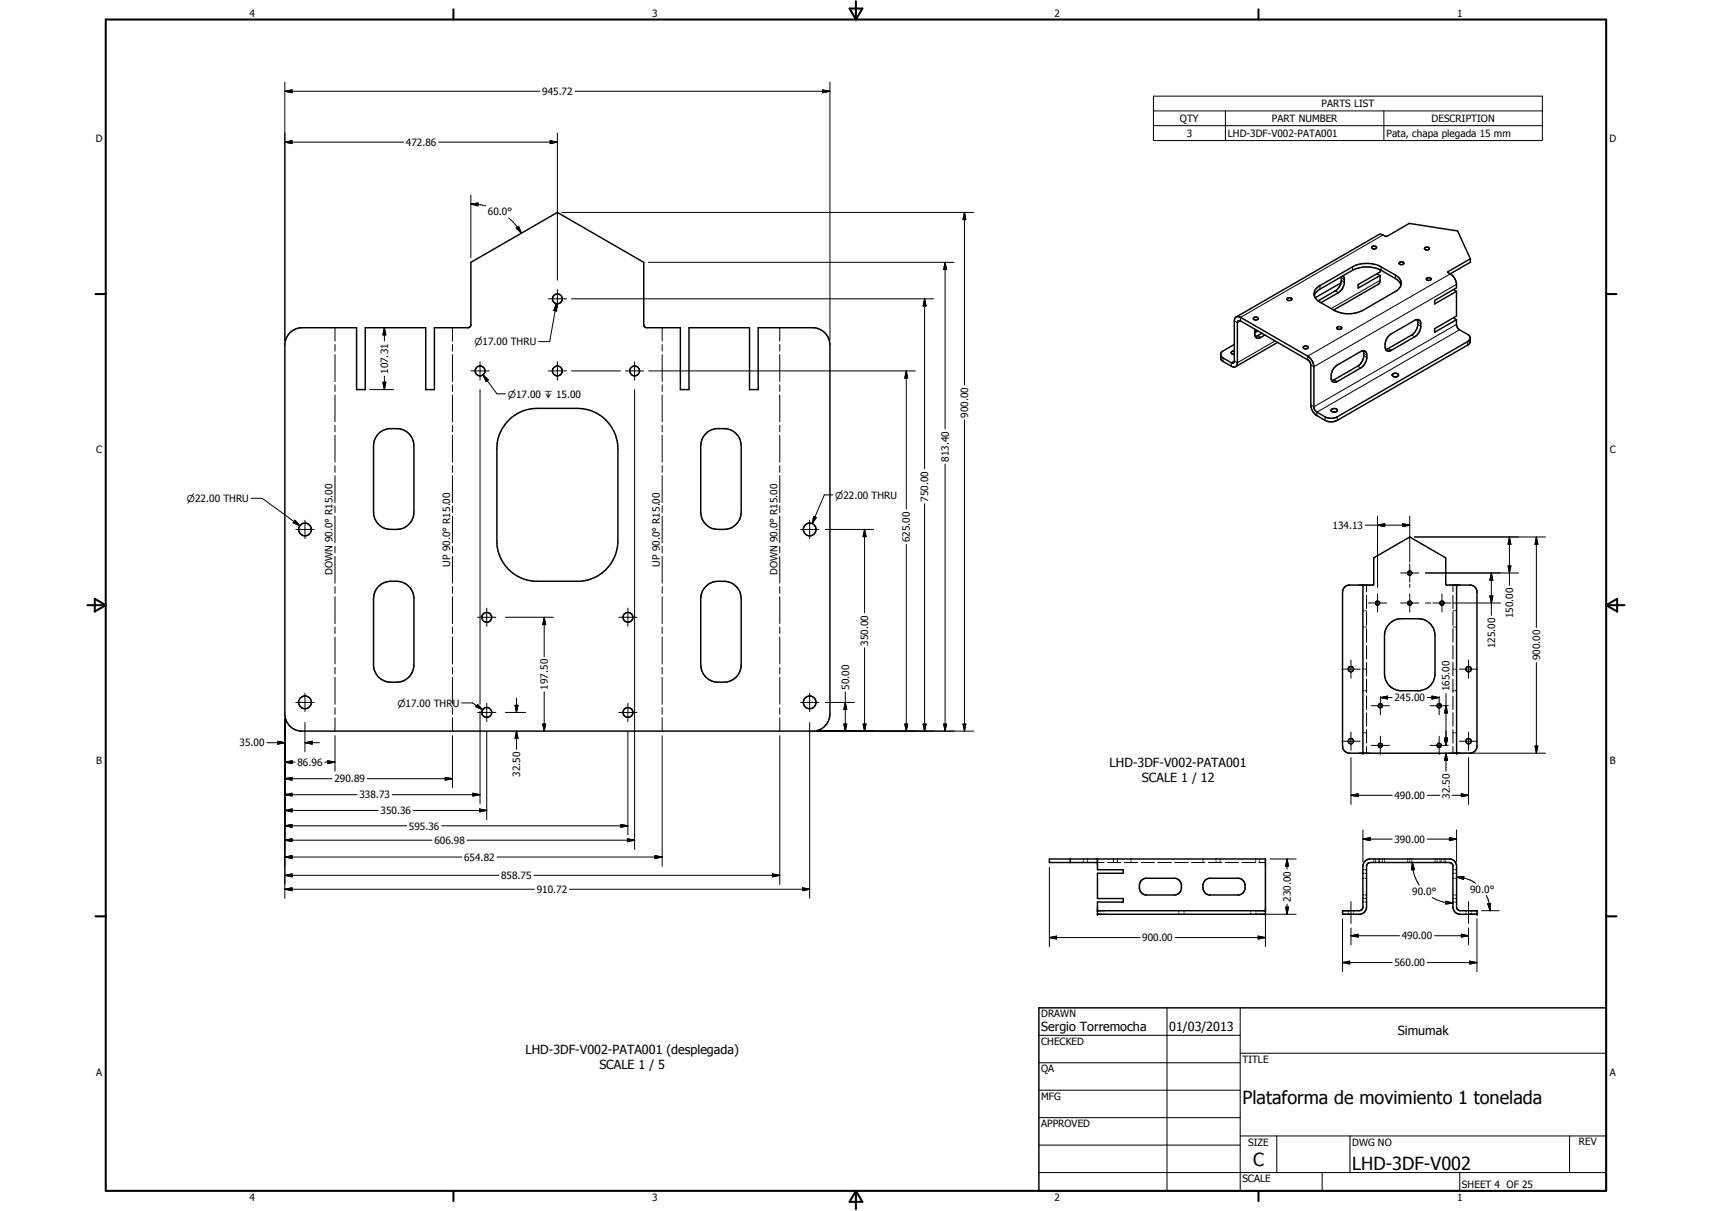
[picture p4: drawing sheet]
<svg xmlns="http://www.w3.org/2000/svg" width="594mm" height="420mm" viewBox="0 0 594 420" stroke-linecap="round" stroke-linejoin="round" font-family="sans-serif">
<defs><g id="words">
<g font-size="6.3">
<text x="431.1" y="383.2">Plataforma de movimiento 1 tonelada</text>
<text x="434.8" y="404.7">C</text>
<text x="469.2" y="406">LHD-3DF-V002</text>
</g>
<g font-size="4.4">
<text x="385.1" y="266">LHD-3DF-V002-PATA001</text>
<text x="396.2" y="271.3">SCALE 1 / 12</text>
<text x="361.3" y="357.5">Sergio Torremocha</text>
<text x="405.7" y="357.7">01/03/2013</text>
<text x="485" y="359.2">Simumak</text>
<text x="182.3" y="365.6">LHD-3DF-V002-PATA001 (desplegada)</text>
<text x="208" y="370.9">SCALE 1 / 5</text>
</g>
<g font-size="3.5">
<text x="86.6" y="5.8">4</text>
<text x="226.3" y="5.8">3</text>
<text x="365.9" y="5.8">2</text>
<text x="505.6" y="5.8">1</text>
<text x="188.1" y="33">945.72</text>
<text x="458.6" y="37.3">PARTS LIST</text>
<text x="409.4" y="42.4">QTY</text>
<text x="411.8" y="47.5">3</text>
<text x="426.1" y="47.5">LHD-3DF-V002-PATA001</text>
<text x="441.3" y="42.4">PART NUMBER</text>
<text x="481.2" y="47.5">Pata, chapa plegada 15 mm</text>
<text x="496.8" y="42.4">DESCRIPTION</text>
<text x="33.3" y="49.4">D</text>
<text x="140.9" y="50.6">472.86</text>
<text x="558.5" y="49.4">D</text>
<text x="169.3" y="74.8">60.0°</text>
<text x="134.7" y="129.8" transform="rotate(-90 134.7 129.8)">107.31</text>
<text x="335.9" y="144.9" transform="rotate(-90 335.9 144.9)">900.00</text>
<text x="33.4" y="157.3">C</text>
<text x="329.3" y="160.2" transform="rotate(-90 329.3 160.2)">813.40</text>
<text x="558.6" y="157.3">C</text>
<text x="322.1" y="174" transform="rotate(-90 322.1 174)">750.00</text>
<text x="462.4" y="183.5">134.13</text>
<text x="315.7" y="188.1" transform="rotate(-90 315.7 188.1)">625.00</text>
<text x="156.2" y="196.6" transform="rotate(-90 156.2 196.6)">UP 90.0° R15.00</text>
<text x="229" y="196.6" transform="rotate(-90 229 196.6)">UP 90.0° R15.00</text>
<text x="115.4" y="199.6" transform="rotate(-90 115.4 199.6)">DOWN 90.0° R15.00</text>
<text x="269.8" y="199.6" transform="rotate(-90 269.8 199.6)">DOWN 90.0° R15.00</text>
<text x="525.1" y="214.5" transform="rotate(-90 525.1 214.5)">150.00</text>
<text x="301.3" y="224" transform="rotate(-90 301.3 224)">350.00</text>
<text x="518.8" y="224.9" transform="rotate(-90 518.8 224.9)">125.00</text>
<text x="534.5" y="229.1" transform="rotate(-90 534.5 229.1)">900.00</text>
<text x="190.2" y="239.2" transform="rotate(-90 190.2 239.2)">197.50</text>
<text x="294.6" y="239.3" transform="rotate(-90 294.6 239.3)">50.00</text>
<text x="503" y="239.8" transform="rotate(-90 503 239.8)">165.00</text>
<text x="483.9" y="243.3">245.00</text>
<text x="83.1" y="259">35.00</text>
<text x="33.4" y="265.2">B</text>
<text x="103.2" y="265.7">86.96</text>
<text x="180.5" y="269.5" transform="rotate(-90 180.5 269.5)">32.50</text>
<text x="558.6" y="265.2">B</text>
<text x="116.1" y="271.5">290.89</text>
<text x="124.7" y="276.9">338.73</text>
<text x="483.9" y="277.2">490.00</text>
<text x="503.1" y="277.1" transform="rotate(-90 503.1 277.1)">32.50</text>
<text x="132.1" y="282.5">350.36</text>
<text x="141.9" y="287.8">595.36</text>
<text x="150.7" y="292.8">606.98</text>
<text x="483.9" y="292.4">390.00</text>
<text x="161.1" y="298.6">654.82</text>
<text x="173.9" y="305">858.75</text>
<text x="186.3" y="309.8">910.72</text>
<text x="490" y="310.5">90.0°</text>
<text x="510.2" y="309.8">90.0°</text>
<text x="447.9" y="312.9" transform="rotate(-90 447.9 312.9)">230.00</text>
<text x="396.4" y="326.6">900.00</text>
<text x="486.4" y="325.9">490.00</text>
<text x="483.9" y="335.2">560.00</text>
<text x="361.3" y="353">DRAWN</text>
<text x="361.3" y="362.5">CHECKED</text>
<text x="431.1" y="368.7">TITLE</text>
<text x="33.4" y="373.2">A</text>
<text x="361.3" y="372.1">QA</text>
<text x="558.6" y="373.2">A</text>
<text x="361.3" y="381.6">MFG</text>
<text x="361.3" y="391.1">APPROVED</text>
<text x="433.1" y="397.5">SIZE</text>
<text x="469.2" y="397.5">DWG NO</text>
<text x="547.9" y="397.4">REV</text>
<text x="431.1" y="410.2">SCALE</text>
<text x="507.3" y="412.3">SHEET 4 OF 25</text>
<text x="86.6" y="416.7">4</text>
<text x="226.3" y="416.7">3</text>
<text x="365.9" y="416.7">2</text>
<text x="505.6" y="416.7">1</text>
</g>
<g font-size="3.3">
<text x="164.6" y="119.8">n17.00 THRU</text>
<text x="176.3" y="137.9">n17.00 x 15.00</text>
<text x="289.8" y="173">n22.00 THRU</text>
<text x="64.9" y="174.2">n22.00 THRU</text>
<text x="137.9" y="245.2">n17.00 THRU</text>
</g>
</g></defs>
<g fill="none" stroke="#000" stroke-width=".35">
<path d="M98.8 31.7l2.5-.5v1zM98.8 31.7h88.5M98.8 28.5v89.6M199.5 31.7h88.5M285.4 31.2l2.6 .5-2.6 .5zM288 28.5v89.6M400.3 33.4h134.9v15.4h-134.9zM400.3 38.5h134.9M425.2 38.5v10.3M480.2 38.5v10.3M98.8 49.3l2.5-.5v1zM98.8 49.3h41.2"/>
<path d="M152.2 49.3h41.2M190.9 48.8l2.5 .5-2.5 .5zM193.4 46.1v51.1M400.3 43.6h134.9M163.4 70.8l2.5-.4v1zM163.4 70.8l2.5 .1 2.6 .5M163.4 67.6v21.8M176.5 75.6l3.1 3.2 1.3 2.1M179.1 79.1l.9-.6 .9 2.4zM195 73.7h142.9M334.7 73.7l.4 2.5h-.9zM334.7 73.7v59.8"/>
<path d="M225 91h106.1M327.9 91l.6 2.5h-1zM327.9 91v57.8M458 99.1v1.2M465.4 97.3l1.1 .6M465.4 96.4l1.1 .7M469.3 92.6v1.2M478.9 97.3l-17 9.8M479.2 92.6v1.2M479.9 81.5l-49.4 28.6v1.2l-1.1 .6-1.1-.6M484.2 95.4v1.2M502.6 94.2v.4"/>
<path d="M503.3 95l-49.5 28.6v1.2M505.4 98.7l-49.5 28.6-1-.6M116.2 113.7v4.7M116.2 119.5v2.3M133.4 113.7l.5 2.5h-1zM133.4 113.7v4.6M157 113.7v4.7M157 119.5v2.3M190.2 103.7h6.4M193.1 105.4l.1 2.5-1-.2zM193.1 105.4l-2.4 13.1h-3.8M193.4 100.5v6.3"/>
<path d="M198.3 103.7h125.7M229.8 113.7v4.7M229.8 119.5v2.3M270.6 113.7v4.7M270.6 119.5v2.3M320.8 103.7l.5 2.5h-1zM320.8 103.7v58.9M436.4 116.5l1.1 .6M442.5 118.3l-13.1 7.6-1.1-.7-1 .7v1.1M463.3 100.9l1.1 .7M489.8 116.2l1.1 .6M492 112.6l1 .6"/>
<path d="M492 111.8l1 .6M505.4 112.6l-49.5 28.5-1-.6M506.5 114.4l-49.5 28.6v1.2M509.3 118.5v1.2M116.2 123v9.4M116.2 133.5v2.3M116.2 137v9.3M128.3 135.2h8.3M132.9 132.6h1l-.5 2.6zM133.4 130.5v4.7M157 123v9.4M157 133.5v2.3"/>
<path d="M157 137v9.3M163.4 128.7h6.3M166.6 125.5v6.4M166.6 135.2v78.9M167.6 130l1.9 1.8-.8 .6zM167.6 130l4.9 6.7h2.9M190.2 128.7h6.4M193.4 125.5v6.4M198.3 128.7h17M217 128.7h6.4M220.2 125.5v6.4M220.2 135.2v78.9"/>
<path d="M225.1 128.7h92.6M229.8 123v9.4M229.8 133.5v2.3M229.8 137v9.3M270.6 123v9.4M270.6 133.5v2.3M270.6 137v9.3M314.5 128.7l.5 2.5h-1zM314.5 128.7v48M424.4 124.2v1.2M463 131.7l1 .7M471.1 127l1.1 .7"/>
<path d="M473.2 123.4l1.1 .6M473.2 122.6l1.1 .6M481.7 120.9l1.1 .6M116.2 147.5v2.4M116.2 151v9.4M157 147.5v2.4M157 151v9.4M229.8 147.5v2.4M229.8 151v9.4M270.6 147.5v2.4M270.6 151v9.4M334.7 145.7v108"/>
<path d="M459.8 144.6v1.2M464 144.6v1.2M87.1 172.9h3.9l13 9.5M116.2 161.5v2.4M116.2 165v9.4M116.2 175.5v2.3M116.2 179v9.3M157 161.5v2.4M157 165v9.4M157 175.5v2.3M157 179v9.3M229.8 161.5v2.4"/>
<path d="M229.8 165v9.4M229.8 175.5v2.3M229.8 179v9.3M270.6 161.5v2.4M270.6 165v9.4M270.6 175.5v2.3M270.6 179v9.3M282.4 179.2l.8 .4-1.4 2.1zM289 171.7h-3l-4.2 10M320.8 174.8v78.9M327.9 161v92.7M478 179v24.8"/>
<path d="M489.2 179v15.9M102.4 180.5l1.6 1.9-2.3-1zM102.7 183.7h6.3M105.8 180.5v6.4M116.2 189.5v2.4M116.2 193v9.4M157 189.5v2.4M157 193v9.4M229.8 189.5v2.4M229.8 193v9.4M270.6 189.5v2.4M270.6 193v9.4"/>
<path d="M277.8 183.7h6.3M281 180.5v6.4M286.3 183.7h16.9M300 183.7l.5 2.5h-1zM300 183.7v28.9M314.5 188.8v64.9M473.8 182.2h15.4M478 182.2l2.5-.5v1zM486 198.8h6.4M486.7 181.7l2.5 .5-2.5 .5zM489.2 195.6v6.4M490.8 186.3h45.5"/>
<path d="M494.7 198.8h32.3M517.5 198.8l.5 2.5h-1zM517.5 198.8v14.7M523.3 196.3h1l-.5 2.5zM523.8 186.3l.5 2.5h-1zM523.8 186.3v16.8M533.1 186.3l.5 2.5h-.9zM533.1 186.3v31.4M116.2 203.5v2.4M116.2 207v9.4M116.2 217.6v2.2M157 203.5v2.4"/>
<path d="M157 207v9.4M157 217.6v2.2M165.7 214.2h6.4M166.6 214.3v30.1M168.9 211v6.3M175.4 214.2h16.6M188.8 214.2l.6 2.5h-1.1zM188.8 214.2v13.6M214.7 214.2h6.4M217.9 211v6.3M220.2 214.3v32.8M229.8 203.5v2.4"/>
<path d="M229.8 207v9.4M229.8 217.6v2.2M270.6 203.5v2.4M270.6 207v9.4M270.6 217.6v2.2M472.9 217.6h.5M472.9 211.9h.5M473.8 217.6h.4M473.8 211.9h.4M474.2 203v2.3M474.2 206.5v4.7M474.2 212.3v4.7"/>
<path d="M474.2 218.1v4.7M474.8 209.2h6.4M478 206v6.4M486 209.2h6.4M489.2 202.7v1.1M489.2 206v6.4M494.7 209.2h1.8M497.2 209.2h6.3M500.4 206v6.4M504.2 217.6h.4M504.2 203v2.3M504.2 206.5v4.7"/>
<path d="M504.2 212.3v4.7M504.2 218.1v4.7M504.2 211.9h.4M504.3 209.2h16.4M505 217.6h.5M505 211.9h.5M517 206.8h1l-.5 2.4zM116.2 221v9.4M116.2 231.5v2.3M116.2 235v9.3M157 221v9.4M157 231.5v2.3"/>
<path d="M157 235v9.3M229.8 221v9.4M229.8 231.5v2.3M229.8 235v9.3M270.6 221v9.4M270.6 231.5v2.3M270.6 235v9.3M300 224.8v28.9M465.6 232.2h6.4M468.8 229v6.3M472.9 232.2h.5M472.9 239.6h.5"/>
<path d="M473.8 232.2h.4M473.8 239.6h.4M474.2 224v4.6M474.2 229.8v4.7M474.2 235.6v4.7M504.2 232.2h.4M504.2 239.6h.4M504.2 224v4.6M504.2 229.8v4.7M504.2 235.6v4.7M505 232.2h.5M505 239.6h.5"/>
<path d="M506.4 232.2h6.4M509.6 229v6.3M533.1 229.9v31.4M92.6 257.7h6.2M96.3 257.2l2.5 .5-2.5 .5zM98.8 249.3v62.4M102.7 243.7h6.3M105.8 257.7l2.5-.5v1zM105.8 240.5v6.4M105.8 250.7v10.2M105.8 257.7h5.1M116.2 245.5v2.4"/>
<path d="M116.2 249v4.7M116.2 255.3v12.3M157 245.5v2.4M157 249v4.7M157 255.3v18M160.2 243.9h3.8l3.5 2.4M165.7 244.4l1.8 1.9-2.4-1.1zM165.7 247.2h6.4M166.6 246.8v.3M166.6 247.3v31.6M168.9 244v6.4M168.9 253.7v30.7"/>
<path d="M175.4 247.2h7M178.7 244.7h1l-.5 2.5zM179.2 253.7l.5 2.5h-1zM179.2 242.2v5M179.2 253.7v6.3M188.3 251.2h1.1l-.6 2.5zM188.8 240v13.7M214.7 247.2h6.4M217.9 244v6.4M217.9 253.7v36M220.2 247.3v47.4M229.8 245.5v2.4"/>
<path d="M229.8 249v4.7M229.8 255.3v45.2M270.6 245.5v2.4M270.6 249v4.7M270.6 255.3v51.6M277.8 243.7h6.3M281 240.5v6.4M281 250.7v61M283.5 253.7h54.4M286.3 243.7h10.2M292.8 251.2h1l-.5 2.5zM293.3 243.7l.5 2.5h-1z"/>
<path d="M293.3 240.1v13.6M299.5 251.2h1l-.5 2.5zM314 251.2h1l-.5 2.5zM320.3 251.2h1l-.5 2.5zM327.5 251.2h1l-.6 2.5zM334.2 251.2h.9l-.4 2.5zM465.6 257.2h6.4M468.8 254v6.3M472.9 254.3h.5M473.8 254.3h.4M474.2 241.5v4.7M474.2 247.3v4.7"/>
<path d="M474.2 253.2v4.6M474.2 259v2.3M475.8 244.9h6.4M475.8 258.6h6.4M479 242l2.5-.5v1zM479 241.7v6.3M479 255.4v6.4M479 242h4.1M495.3 242h4.1M496.2 244.9h6.4M496.2 258.6h6.4M496.9 241.5l2.5 .5-2.5 .5z"/>
<path d="M499.4 241.7v6.3M499.4 255.4v6.4M501.3 256.1h1l-.5 2.5zM501.8 244.9l.5 2.5h-1zM501.8 240.6v18M504.2 254.3h.4M504.2 241.5v4.7M504.2 247.3v4.7M504.2 253.2v4.6M504.2 259v2.3M505 254.3h.5M506.4 257.2h6.4"/>
<path d="M509.6 254v6.3M532.7 258.8h.9l-.5 2.5zM98.8 264.4l2.5-.5v1zM98.8 270.2l2.5-.5v1zM98.8 275.7l2.5-.5v1zM98.8 264.4h3.6M98.8 270.2h16.4M98.8 275.7h25.1M112.7 264.4h3.5M113.7 263.9l2.5 .5-2.5 .5zM127.4 270.2h29.6M136.1 275.7h30.5"/>
<path d="M154.5 269.7l2.5 .5-2.5 .5zM164.1 275.2l2.5 .5-2.5 .5zM468.8 275.9l2.5-.5v1zM468.8 262.8v16.3M468.8 275.9h14.3M495.3 275.9h4.4M501.8 261.3l.5 2.5h-1zM501.8 261.3v6.3M503.9 275.9h5.7M504.6 261.3h31.7M507.1 275.4l2.5 .5-2.5 .5zM509.6 262.8v16.3"/>
<path d="M98.8 297.3l2.5-.5v1.1zM98.8 281.2l2.5-.5v1zM98.8 286.5l2.5-.5v1zM98.8 291.5l2.5-.5v1zM98.8 297.3h61.5M98.8 281.2h32.4M98.8 286.5h42.3M98.8 291.5h51.1M143.4 281.2h25.5M153.3 286.5h64.6M162.1 291.5h58.1M166.4 280.7l2.5 .5-2.5 .5z"/>
<path d="M172.5 297.3h57.3M215.4 286l2.5 .5-2.5 .5zM217.7 291l2.5 .5-2.5 .5zM227.3 296.8l2.5 .5-2.5 .6zM376 298v.4M376 298.9v.4M377.4 298v.4M377.4 298.9v.4M380.8 299.3h2.3M384.3 299.3h4.7M386.4 298v.4M386.4 298.9v.4"/>
<path d="M387.8 298v.4M387.8 298.9v.4M390.1 299.3h4.7M392.5 298v.4M392.5 298.9v.4M396 299.3h4.6M401.8 299.3h4.7M407.6 299.3h4.7M413.5 299.3h4.6M417.4 298v.4M417.4 298.9v.4M419.3 299.3h4.7"/>
<path d="M422 298v.4M422 298.9v.4M423.4 298v.4M423.4 298.9v.4M425.1 299.3h4.7M431 299.3h4.6M435.7 298v.4M435.7 298.9v.4M436.8 299.3h2.3M437.1 298v.4M437.1 298.9v.4M440.7 298h9.1"/>
<path d="M446.6 298l.5 2.5h-1zM446.6 298v3.5M472.9 291.1l2.5-.5v1zM472.9 291.1h10.2M472.9 288v11M476.7 298v.4M476.7 298.9v.4M477.3 298v.4M477.3 298.9v.4M478.3 298v.4M478.3 298.9v.4M478.7 298v.4"/>
<path d="M478.7 298.9v.4M479.7 298v.4M479.7 298.9v.4M480.4 298v.4M480.4 298.9v.4M488.5 298v.4M488.5 298.9v.4M489.2 298v.4M489.2 298.9v.4M489.9 298v.4M489.9 298.9v.4M490.1 299.3l.7 2.5h-1z"/>
<path d="M490.1 299.3l.6 4.1 1.8 3.7M495.3 291.1h10.2M498 298v.4M498 298.9v.4M498.7 298v.4M498.7 298.9v.4M499.7 298v.4M499.7 298.9v.4M500.1 298v.4M500.1 298.9v.4M501.1 298v.4M501.1 298.9v.4"/>
<path d="M501.7 298v.4M501.7 298.9v.4M503 290.6l2.5 .5-2.5 .5zM505.5 288v11M98.8 303.7l2.5-.5v1zM98.8 308.5l2.5-.5v1zM98.8 303.7h74.3M98.8 308.5h86.6M185.3 303.7h85.3M197.6 308.5h83.4M268 303.2l2.6 .5-2.6 .5zM278.5 308l2.5 .5-2.5 .5z"/>
<path d="M364.1 300.9v27.6M409.1 316v.4M409.1 316.8v.4M410.9 316v.4M410.9 316.8v.4M434 316v.4M434 316.8v.4M435.9 316v.4M435.9 316.8v.4M438.2 317.2h11.6M439.1 316.3v12.2M446.1 314.7h1l-.5 2.5z"/>
<path d="M446.6 313.7v3.5M465.9 318.8v18.3M467.9 316v.4M467.9 316.8v.4M468.8 312.8v7.6M469.7 316v.4M469.7 316.8v.4M472.9 304.7h.5M472.9 310.5h.5M472.9 311.7h.5M472.9 313h.5M472.9 301.8h.5"/>
<path d="M472.9 303h.5M473.8 304.7h.4M473.8 310.5h.4M473.8 311.7h.4M473.8 313h.4M473.8 301.8h.4M473.8 303h.4M496.9 311.4l4 1.6 3.3 .4M501.8 312.7l2.4 .7-2.6 .2zM504.2 304.7h.4M504.2 310.5h.4M504.2 311.7h.4"/>
<path d="M504.2 313h.4M504.2 301.8h.4M504.2 303h.4M505 304.7h.5M505 310.5h.5M505 311.7h.5M505 313h.5M505 301.8h.5M505 303h.5M505.5 304.3l2.5-.2-.1 1zM505.5 304.3a10.9 10.9 0 0 1 6.6 2.2M508.7 316v.4"/>
<path d="M508.7 316.8v.4M509.6 312.8v7.6M510.5 316v.4M510.5 316.8v.4M512.5 318.8v18.3M514.1 316h6.1M515.8 310.7l.8 2 .5 3.3M516.2 313.5l1.1-.1-.2 2.6zM364.1 325.3l2.5-.5v1zM364.1 325.3h31.5M407.7 325.3h31.4M436.6 324.8l2.5 .5-2.5 .5z"/>
<path d="M465.9 334l2.5-.5v1zM465.9 334h17.2M468.8 324.7l2.5-.6v1zM468.8 322v5.8M468.8 324.7h16.8M495.3 334h17.2M497.8 324.7h11.8M507.1 324.1l2.5 .6-2.5 .4zM509.6 322v5.8M510 333.5l2.5 .5-2.5 .5zM360.5 359.2h69.9M405 349.7v63.5"/>
<path d="M430.4 349.7v63.5M360.5 368.7h69.9M360.5 378.2h69.9M430.4 365.4h127M360.5 387.8h69.9M360.5 397.3h69.9M430.4 394.1h127M443.1 394.1v12.7M468.5 394.1v12.7M544.7 394.1v12.7M360.5 406.8h196.9M458.8 406.8v6.4"/>
<path d="M506.6 406.8v6.4"/>
</g>
<g fill="none" stroke="#000" stroke-width=".51">
<path d="M465.3 98.2l-8.9 5.1M465.4 96.1v1.5a4.9 4.9 0 0 1-2.1 3.3l-5.9 3.5M466 95.8l.5 .7v1.7a4.8 4.8 0 0 1-2.1 3.4l-6 3.4M476 85.7a.88 .88 0 0 1 .9-.4 .88 .88 0 0 1 .7 .8 .96 .96 0 0 1-1.6-.4zM477.9 95l1 .6M478.9 95.6l-.1 2.2-.5 .8-15.5 9M478.9 93.6v.8l-7.6 4.3v1.2l7.6-4.3M485.6 91.1a.88 .88 0 0 1 .9-.3 .88 .88 0 0 1 .6 .7 .81 .81 0 0 1-.9 .4 .81 .81 0 0 1-.6-.8zM486.1 98.9l-.5-1.1-1-.9-6.4-3.6a11.1 11.1 0 0 0-8.4 .2l-12.2 7.1-1 .9-.6 1.1M494.4 86a1.09 1.09 0 0 1 1.6 .2 .88 .88 0 0 1-.9 .5 .88 .88 0 0 1-.7-.6zM495 96.6l.8-.3 .8 .4a.81 .81 0 0 1-.8 .6 .81 .81 0 0 1-.8-.7zM503.3 95a5.1 5.1 0 0 1 2.1 4.9l-7.6 4.4v1.2l7.6-4.4"/>
<path d="M510.2 89.8l-4.4-9.7-16.8-2.6-7.6 4.5h-.6l-1.4-.7-1 .1-49.4 28.6M510.2 89.8l-7.6 4.4-.1 .3 .8 .5M510.2 89.8v1.2l-6.9 4M100.6 115.4l1.9-1.2 1.8-.5h19.4v21.5h3v-21.5h21v21.5h3v-21.5h11.7l.9-.6 .1-22.1 30-17.3 30 17.3 .1 22.1 .9 .6h11.7v21.5h3v-21.5h21v21.5h3v-21.5h19.5a6.1 6.1 0 0 1 5.4 6v128a6.1 6.1 0 0 1-5.4 6h-178.3a6 6 0 0 1-5.5-5.4v-129.2l.5-1.7zM428.3 119.5l-4.1 2.4-.6 1.1M429 110l-.5 .5-.2 .8-.1 14.3-.3 .4-.6-.1-3.1-1.9-.6-1M429 110l.6-.1 .9 .2 23.3 13.5a4.7 4.7 0 0 1 2.1 3.7v14.1l.7 1.3 3.2 1.9a4.5 4.5 0 0 0 4.2 0l45.3-26.1 .9-1M434.9 110.4a.82 .82 0 0 1 1-.5 .82 .82 0 0 1 .6 .9 .97 .97 0 0 1-1.6-.4zM435.5 114.3l.1 2.4M436.4 114.8l-1 .6M437.9 115.6l-2.3 1.1M438.9 116.2l-1.4 .9a1.24 1.24 0 0 1-1.9-.4"/>
<path d="M443.3 118.8l-14.5 8.4M446.7 103.5a.92 .92 0 0 1 1.6 .4 1.05 1.05 0 0 1-1.7-.1zM456.6 100.3l1-.9 11.7-6.8a10.9 10.9 0 0 1 9.9 0l5 2.8a3 3 0 0 1 2 2.9 3 3 0 0 1-2 2.8l-11.3 6.6a11.4 11.4 0 0 1-5.9 1.1l-3.5-.9-5.5-3.1a2.99 2.99 0 0 1-1.4-4.5zM464 113.5a.81 .81 0 0 1 .9-.3 .81 .81 0 0 1 .6 .8 .9 .9 0 0 1-.9 .3 .9 .9 0 0 1-.7-.6zM481.7 116.8l.8-.8 8.4-4.9a1.26 1.26 0 0 1 1.4-.2 1.26 1.26 0 0 1 .7 1.2l-.1 2.1-1.4 2.3-8.7 5a1.31 1.31 0 0 1-1.5 .2 1.31 1.31 0 0 1-.7-1.4 5 5 0 0 1 1.1-3.5zM491.8 110.9a4.7 4.7 0 0 1-2 5.3l-8.1 4.7-.8 .3M504.4 110.3l1 .6M504.4 100.5l1 .6M505.4 101.1v8.5l-7.6 4.4v1.3l7.6-4.4M505.4 110.9v1.9l.6 1.3 3.9 2.5 .3 2.1-.4 .7-45.8 26.4a4.5 4.5 0 0 1-4.2 0l-2.8-1.6a4.9 4.9 0 0 1-2.1-3.4v-14.1l-.5-1.4-23.9-14a.67 .67 0 0 0-.8-.1 .67 .67 0 0 0-.3 .7v14.3l-.6 1M423.6 123a2.18 2.18 0 0 0 .4 2.1l3.6 2.1h1.2M428.1 123h.2"/>
<path d="M428.3 121.7a.66 .66 0 0 0-.9 .2 .66 .66 0 0 0 .2 1l.5 .1M428.3 122.9l-.1 .1M452.2 120.4a1.08 1.08 0 0 1 1.7 .1 .91 .91 0 0 1-.9 .5 .91 .91 0 0 1-.8-.6zM463.2 127.3l9-5.3a1.27 1.27 0 0 1 1.3-.3 1.27 1.27 0 0 1 .8 1.2 5.2 5.2 0 0 1-1.6 4.4l-8.7 5.1a1.29 1.29 0 0 1-1.3 .2 1.29 1.29 0 0 1-.8-1.2l.1-1.7 .5-1.5zM473.1 121.7l.1 .5a4.8 4.8 0 0 1-2.1 4.8l-8.4 4.9-.6 .1M483.9 130.7h.7a.64 .64 0 0 0 .7-.7 .64 .64 0 0 0-.9-.5l-.9 .2a.52 .52 0 0 0-.4 .5 .52 .52 0 0 0 .5 .5h.8M131.4 150.5l1.4-1.1a8.6 8.6 0 0 1 5.4-.7 6 6 0 0 1 5.4 6v23a6 6 0 0 1-6 6h-2a6 6 0 0 1-6-6v-23a6.2 6.2 0 0 1 1.8-4.2zM176.5 145.8a13.8 13.8 0 0 1 9.9-4.1h14a14 14 0 0 1 14 14v32a14.1 14.1 0 0 1-13.1 14h-15.8a14 14 0 0 1-13.1-14v-32a13.8 13.8 0 0 1 4.1-9.9zM244.9 150.5l1.4-1.1 1.7-.6 3.8-.1a6.1 6.1 0 0 1 5.4 6v23a6.1 6.1 0 0 1-6 6h-2a6.1 6.1 0 0 1-6-6v-23a6 6 0 0 1 1.7-4.2zM462.1 142a1.21 1.21 0 0 1 1.9 .5 1.1 1.1 0 0 1-1.1 .6 1.1 1.1 0 0 1-.9-.9zM462.9 143h-.2M463.1 143h.2"/>
<path d="M476.7 193.5l12.5-7.2 12.5 7.2 .2 9.4 8.5 .1a2.54 2.54 0 0 1 2.1 2.1v54.1a2.47 2.47 0 0 1-2.5 2.1h-41.6a2.44 2.44 0 0 1-2.5-2.5v-53.3a2.49 2.49 0 0 1 2.1-2.5l8.6-.2zM131.4 203.5a7.5 7.5 0 0 1 6.8-1.8 6.1 6.1 0 0 1 5.4 6v23a6 6 0 0 1-6 6 7 7 0 0 1-6.6-2.2l-1.1-2.1-.3-1.7v-23a6.2 6.2 0 0 1 1.8-4.2zM244.9 203.5a6 6 0 0 1 4.3-1.8h2a6.1 6.1 0 0 1 6 6v23a6.1 6.1 0 0 1-6 6h-2a6.1 6.1 0 0 1-6-6v-23a6 6 0 0 1 1.7-4.2zM472.9 203v58.3M482.2 216.4l1.3-1.1 1.6-.5 7.6-.1a5.8 5.8 0 0 1 5.3 5.8v13.3a5.8 5.8 0 0 1-5.3 5.8h-7a5.9 5.9 0 0 1-5.3-5.8v-13.3a5.8 5.8 0 0 1 1.8-4.1zM505.5 203v58.3M371.4 298v1.3M380.8 298v3.8h9v1.2h-9v8.7h9v1.3h-9v4.2h58.3v-19.2h-75v1.3h16.7M473.6 298.9l.8-.7 1-.2h27.6a2.52 2.52 0 0 1 2.5 2.5v14.7l.5 .5 .7 .3h5.8v1.2h-5.8a2.52 2.52 0 0 1-2.5-2.5v-14.4l-.4-.7-.8-.3-28 .1-.8 .9v14.4a2.52 2.52 0 0 1-2.5 2.5h-5.8v-1.2h5.8l.7-.3 .5-.5v-14.7zM380.8 316h58.3M396 305.6l1.5-.9h10.3a2.53 2.53 0 0 1 2.1 2.1v1.6a2.54 2.54 0 0 1-2.1 2.1h-10.3a3.1 3.1 0 0 1-1.5-4.9zM418.1 305.6l1.5-.9h10.3a3 3 0 0 1 2.2 2.9 3 3 0 0 1-2.2 2.9h-10.3a3.1 3.1 0 0 1-1.5-4.9z"/>
<path d="M360.5 349.7h196.9v63.5h-196.9z"/>
<circle cx="193.4" cy="103.7" r="1.71"/>
<circle cx="166.6" cy="128.7" r="1.71"/>
<circle cx="193.4" cy="128.7" r="1.7"/>
<circle cx="220.2" cy="128.7" r="1.7"/>
<circle cx="105.9" cy="183.7" r="2.21"/>
<circle cx="281" cy="183.7" r="2.21"/>
<circle cx="489.2" cy="198.9" r=".7"/>
<circle cx="168.9" cy="214.2" r="1.72"/>
<circle cx="217.9" cy="214.2" r="1.72"/>
<circle cx="478" cy="209.3" r=".71"/>
<circle cx="489.2" cy="209.2" r=".71"/>
<circle cx="500.4" cy="209.2" r=".71"/>
<circle cx="468.8" cy="232.2" r=".92"/>
<circle cx="509.6" cy="232.2" r=".92"/>
<circle cx="105.8" cy="243.7" r="2.2"/>
<circle cx="168.9" cy="247.2" r="1.69"/>
<circle cx="217.9" cy="247.2" r="1.71"/>
<circle cx="281" cy="243.7" r="2.2"/>
<circle cx="468.8" cy="257.2" r=".92"/>
<circle cx="479" cy="258.6" r=".71"/>
<circle cx="479" cy="244.9" r=".71"/>
<circle cx="499.4" cy="258.6" r=".71"/>
<circle cx="499.4" cy="244.9" r=".7"/>
<circle cx="509.6" cy="257.2" r=".93"/>
</g>
<g fill="#000">
<circle cx="472.9" cy="203" r=".25"/>
<circle cx="505.5" cy="203" r=".25"/>
<circle cx="472.9" cy="261.3" r=".25"/>
<circle cx="505.5" cy="261.3" r=".25"/>
<circle cx="380.8" cy="317.2" r=".25"/>
<circle cx="380.8" cy="316" r=".25"/>
<circle cx="439.1" cy="317.2" r=".25"/>
<circle cx="439.1" cy="316" r=".25"/>
<circle cx="512.5" cy="316" r=".25"/>
<circle cx="512.5" cy="317.2" r=".25"/>
</g>
<g fill="none" stroke="#000" stroke-width=".71">
<path d="M36.7 6.8h520.7v406.4h-520.7zM157.3 3.2v3.6M294.8 3h4.4l-2.2 3.8zM297 .4v6.4M436.7 3.2v3.6M33.1 102h3.6M557.4 102h3.5M30.3 210h6.4M32.9 207.8l3.8 2.2-3.8 2.2zM557.4 210h6.3M557.4 210l3.8-2.2v4.4zM33.1 317.9h3.6"/>
<path d="M557.4 317.9h3.5M157.3 413.2v3.5M297 413.2v6.3M297 413.2l2.2 3.8h-4.4zM436.7 413.2v3.5"/>
</g>
<g fill="#000">
<path d="M98.8 31.7l2.5-.5v1zM285.4 31.2l2.6 .5-2.6 .5zM98.8 49.3l2.5-.5v1zM190.9 48.8l2.5 .5-2.5 .5zM163.4 70.8l2.5-.4v1zM179.1 79.1l.9-.6 .9 2.4zM334.7 73.7l.4 2.5h-.9zM327.9 91l.6 2.5h-1zM133.4 113.7l.5 2.5h-1zM193.1 105.4l.1 2.5-1-.2zM320.8 103.7l.5 2.5h-1zM132.9 132.6h1l-.5 2.6z"/>
<path d="M167.6 130l1.9 1.8-.8 .6zM314.5 128.7l.5 2.5h-1zM282.4 179.2l.8 .4-1.4 2.1zM102.4 180.5l1.6 1.9-2.3-1zM300 183.7l.5 2.5h-1zM478 182.2l2.5-.5v1zM486.7 181.7l2.5 .5-2.5 .5zM523.3 196.3h1l-.5 2.5zM523.8 186.3l.5 2.5h-1zM533.1 186.3l.5 2.5h-.9zM188.8 214.2l.6 2.5h-1.1zM517 206.8h1l-.5 2.4z"/>
<path d="M517.5 198.8l.5 2.5h-1zM96.3 257.2l2.5 .5-2.5 .5zM105.8 257.7l2.5-.5v1zM165.7 244.4l1.8 1.9-2.4-1.1zM178.7 244.7h1l-.5 2.5zM179.2 253.7l.5 2.5h-1zM188.3 251.2h1.1l-.6 2.5zM292.8 251.2h1l-.5 2.5zM293.3 243.7l.5 2.5h-1zM299.5 251.2h1l-.5 2.5zM314 251.2h1l-.5 2.5zM320.3 251.2h1l-.5 2.5z"/>
<path d="M327.5 251.2h1l-.6 2.5zM334.2 251.2h.9l-.4 2.5zM479 242l2.5-.5v1zM496.9 241.5l2.5 .5-2.5 .5zM501.3 256.1h1l-.5 2.5zM501.8 244.9l.5 2.5h-1zM532.7 258.8h.9l-.5 2.5zM98.8 264.4l2.5-.5v1zM98.8 270.2l2.5-.5v1zM98.8 275.7l2.5-.5v1zM113.7 263.9l2.5 .5-2.5 .5zM154.5 269.7l2.5 .5-2.5 .5z"/>
<path d="M164.1 275.2l2.5 .5-2.5 .5zM468.8 275.9l2.5-.5v1zM501.8 261.3l.5 2.5h-1zM507.1 275.4l2.5 .5-2.5 .5zM98.8 297.3l2.5-.5v1.1zM98.8 281.2l2.5-.5v1zM98.8 286.5l2.5-.5v1zM98.8 291.5l2.5-.5v1zM166.4 280.7l2.5 .5-2.5 .5zM215.4 286l2.5 .5-2.5 .5zM217.7 291l2.5 .5-2.5 .5zM227.3 296.8l2.5 .5-2.5 .6z"/>
<path d="M472.9 291.1l2.5-.5v1zM503 290.6l2.5 .5-2.5 .5zM98.8 303.7l2.5-.5v1zM98.8 308.5l2.5-.5v1zM268 303.2l2.6 .5-2.6 .5zM278.5 308l2.5 .5-2.5 .5zM446.1 314.7h1l-.5 2.5zM446.6 298l.5 2.5h-1zM490.1 299.3l.7 2.5h-1zM501.8 312.7l2.4 .7-2.6 .2zM505.5 304.3l2.5-.2-.1 1zM516.2 313.5l1.1-.1-.2 2.6z"/>
<path d="M364.1 325.3l2.5-.5v1zM436.6 324.8l2.5 .5-2.5 .5zM465.9 334l2.5-.5v1zM468.8 324.7l2.5-.6v1zM507.1 324.1l2.5 .6-2.5 .4zM510 333.5l2.5 .5-2.5 .5z"/>
</g>
<use href="#words"/>
</svg>
